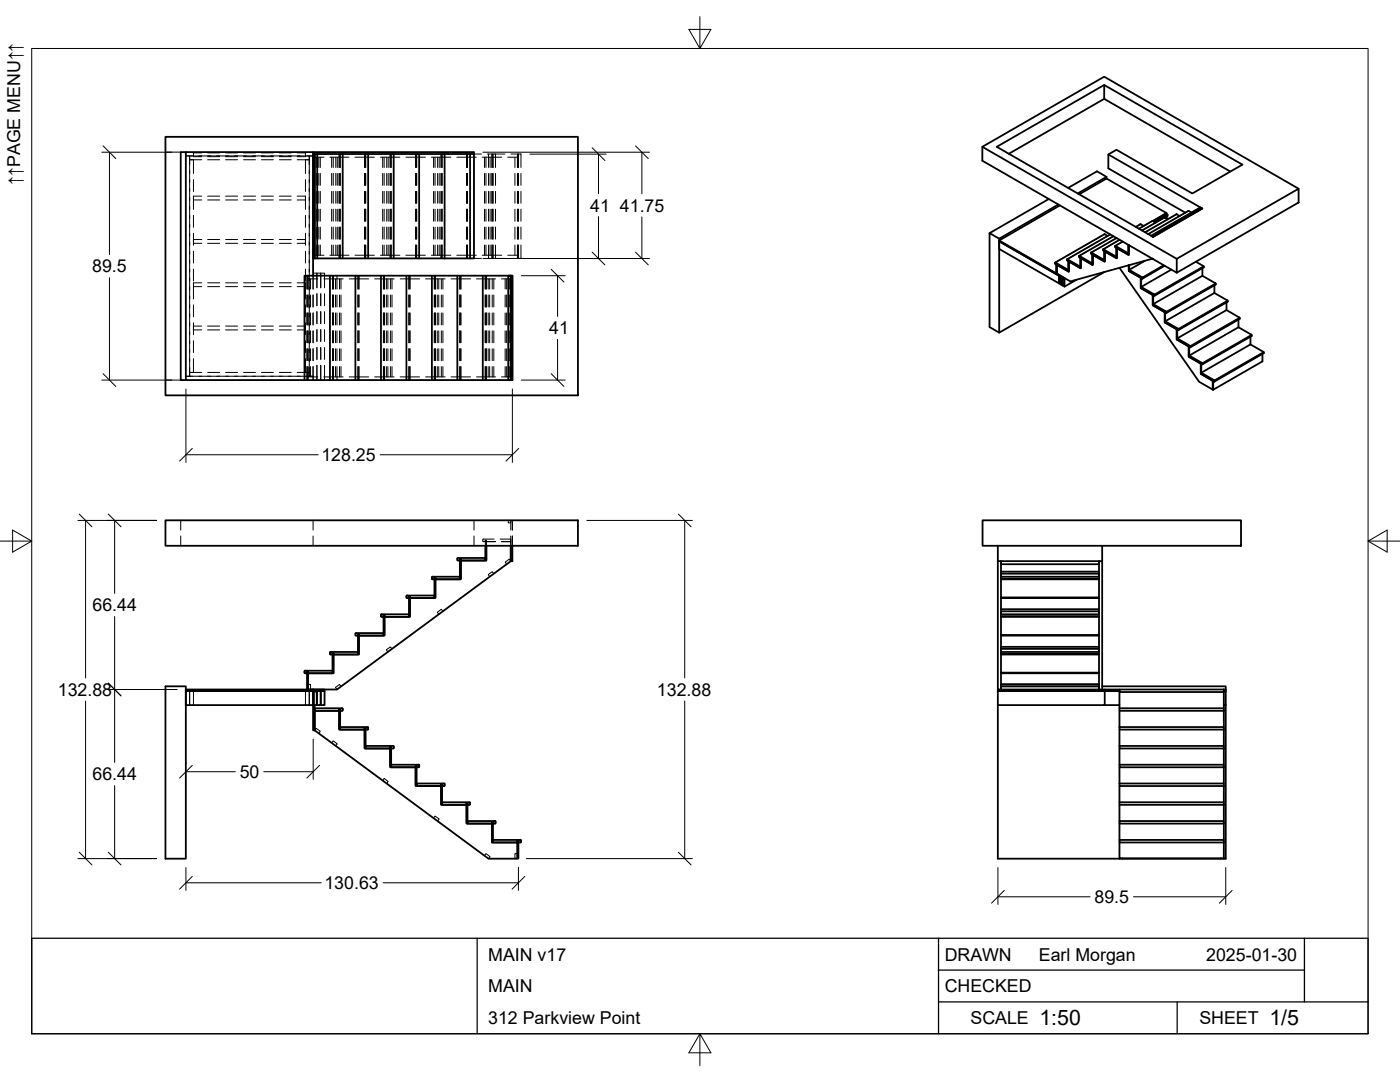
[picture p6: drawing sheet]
<svg xmlns="http://www.w3.org/2000/svg" width="279mm" height="216mm" viewBox="0 0 279 216" stroke-linecap="round" stroke-linejoin="round" font-family="sans-serif">
<defs><g id="words">
<g font-size="4.3">
<text x="207.4" y="204.6">1:50</text>
<text x="253.3" y="204.6">1/5</text>
</g>
<g font-size="3.5">
<text x="4" y="36.9" transform="rotate(-90 4 36.9)">↑↑PAGE MENU↑↑</text>
<text x="117.8" y="42.2">41</text>
<text x="123.7" y="42.2">41.75</text>
<text x="18.4" y="54.4">89.5</text>
<text x="109.6" y="66.7">41</text>
<text x="64.1" y="92">128.25</text>
<text x="18.5" y="122">66.44</text>
<text x="11.5" y="138.8">132.88</text>
<text x="131.1" y="138.8">132.88</text>
<text x="18.5" y="155.7">66.44</text>
<text x="47.8" y="155.2">50</text>
<text x="64.7" y="177.4">130.63</text>
<text x="218.4" y="180.2">89.5</text>
<text x="97.4" y="191.7">MAIN v17</text>
<text x="188.5" y="191.7">DRAWN</text>
<text x="207.3" y="191.7">Earl Morgan</text>
<text x="240.7" y="191.7">2025-01-30</text>
<text x="97.4" y="198">MAIN</text>
<text x="188.5" y="198">CHECKED</text>
<text x="97.4" y="204.4">312 Parkview Point</text>
<text x="193.7" y="204.4">SCALE</text>
<text x="239.4" y="204.4">SHEET</text>
</g>
</g></defs>
<!-- layer: Hidden -->
<g fill="none" stroke="#000" stroke-width=".2">
<path d="M33 30.4h3.1M37.8 34.6v-2.7h.8v2.7M37.8 31.1v.8h2.5M37.8 34v41.1M38.6 35.8v2.4M38.6 39.9h1.7M40.3 30.5h-1.7v.8h1.7M40.3 39.1h-1.7v2.7M41.4 31.9h2.4M41.4 39.9h2.4M41.4 39.1h2.4M41.4 31.3h2.4"/>
<path d="M41.4 30.5h2.4M45 31.9h2.4M45 39.9h2.4M45 39.1h2.4M45 31.3h2.4M45 30.5h2.4M48.6 31.9h2.4M48.6 39.9h2.4M48.6 39.1h2.4M48.6 31.3h2.4M48.6 30.5h2.4M52.2 31.9h2.3"/>
<path d="M52.2 39.9h2.3M52.2 39.1h2.3M52.2 31.3h2.3M52.2 30.5h2.3M55.8 31.9h2.3M55.8 39.9h2.3M55.8 39.1h2.3M55.8 31.3h2.3M55.8 30.5h2.3M59.3 31.1h2.4v.8M59.3 30.5h1.7v.8h-1.7M59.3 39.1h1.7v2.7"/>
<path d="M59.3 31.9h2.4M59.3 39.9h1.7M59.9 31.1h-22.8h.7v1.8M61 35.8v2.4M61.1 31.1h1.4h-.8v1.8M61.7 31.9v43.2v-.8h-2.4M61.7 31.9h-.7v2.7M62.8 31.4h1.9M63.1 31.4v2M63.1 34.6v2.4M63.1 38.2v2.4M63.6 31.4v2"/>
<path d="M63.6 34.6v2.4M63.6 38.2v2.4M63.9 31.4v2M63.9 34.6v2.4M63.9 38.2v2.4M65.8 31.4h3.8M66.2 31.4v2M66.2 34.6v2.4M66.2 38.2v2.4M66.5 31.4v2M66.5 34.6v2.4M66.5 38.2v2.4"/>
<path d="M67 31.4v2M67 34.6v2.4M67 38.2v2.4M67.3 31.4v2M67.3 34.6v2.4M67.3 38.2v2.4M67.7 30.7v2.7M67.7 34.6v2.4M67.7 38.2v2.4M67.9 30.7v2.7M67.9 34.6v2.4M67.9 38.2v2.4"/>
<path d="M70.8 31.4h3.9M72.8 30.7v2.7M72.8 34.6v2.4M72.8 38.2v2.4M73 30.7v2.7M73 34.6v2.4M73 38.2v2.4M75.9 31.4h3.9M76.4 31.4v2M76.4 34.6v2.4M76.4 38.2v2.4M76.7 31.4v2"/>
<path d="M76.7 34.6v2.4M76.7 38.2v2.4M77.2 31.4v2M77.2 34.6v2.4M77.2 38.2v2.4M77.5 31.4v2M77.5 34.6v2.4M77.5 38.2v2.4M77.9 30.7v2.7M77.9 34.6v2.4M77.9 38.2v2.4M78.1 30.7v2.7"/>
<path d="M78.1 34.6v2.4M78.1 38.2v2.4M81 31.4h3.9M83 30.7v2.7M83 34.6v2.4M83 38.2v2.4M83.1 30.7v2.7M83.1 34.6v2.4M83.1 38.2v2.4M86.1 31.4h3.9M86.5 31.4v2M86.5 34.6v2.4"/>
<path d="M86.5 38.2v2.4M86.8 31.4v2M86.8 34.6v2.4M86.8 38.2v2.4M87.3 31.4v2M87.3 34.6v2.4M87.3 38.2v2.4M87.7 31.4v2M87.7 34.6v2.4M87.7 38.2v2.4M88 30.7v2.7M88 34.6v2.4"/>
<path d="M88 38.2v2.4M88.2 30.7v2.7M88.2 34.6v2.4M88.2 38.2v2.4M91.2 31.4h3.9M93.1 30.7v2.7M93.1 34.6v2.4M93.1 38.2v2.4M93.3 30.7v2.7M93.3 34.6v2.4M93.3 38.2v2.4M94.6 30.7h1.5"/>
<path d="M96.2 31.4h3.9M96.7 31.4v2M96.7 34.6v2.4M96.7 38.2v2.4M97 31.4v2M97 34.6v2.4M97 38.2v2.4M97.3 30.7h1.6M97.5 30.7v2.7M97.5 34.6v2.4M97.5 38.2v2.4M97.8 31.4v2"/>
<path d="M97.8 34.6v2.4M97.8 38.2v2.4M98.2 30.7v2.7M98.2 34.6v2.4M98.2 38.2v2.4M98.4 30.7v2.7M98.4 34.6v2.4M98.4 38.2v2.4M98.9 30.7h1.9M98.9 30.7v2.7M98.9 34.6v2.4M98.9 38.2v2.4"/>
<path d="M101.3 31.4h2M102 30.7h2v2.7M102.8 31.4v2M102.8 34.6v2.4M102.8 38.2v2.4M103.3 30.7v2.7M103.3 34.6v2.4M103.3 38.2v2.4M103.5 30.7v2.7M103.5 34.6v2.4M103.5 38.2v2.4M104 34.6v2.4"/>
<path d="M104 38.2v2.4M38.6 43v2.4M38.6 46.5v2.4M38.6 50.1v2.4M38.6 53.7v2.4M38.6 57.3v2.3M38.6 48.6h1.7M38.6 47.8h1.7M40.3 56.4h-1.7v.8h1.7M41.4 57.2h2.4M41.4 56.4h2.4M41.4 48.6h2.4"/>
<path d="M41.4 47.8h2.4M45 57.2h2.4M45 56.4h2.4M45 48.6h2.4M45 47.8h2.4M48.6 57.2h2.4M48.6 56.4h2.4M48.6 48.6h2.4M48.6 47.8h2.4M52.2 57.2h2.3M52.2 56.4h2.3M52.2 48.6h2.3"/>
<path d="M52.2 47.8h2.3M55.8 57.2h2.3M55.8 56.4h2.3M55.8 48.6h2.3M55.8 47.8h2.3M59.3 56.4h1.7v.8h-1.7M59.3 48.6h1.7M59.3 47.8h1.7M61 43v2.4M61 46.5v2.4M61 50.1v2.4M61 53.7v2.4"/>
<path d="M61 57.3v2.3M61.3 55v2.7M61.3 58.9v2.4M61.5 55.6h1.9M61.5 55v2.7M61.5 58.9v2.4M62 55.6v2.1M62 58.9v2.4M62.5 54.5h2.3v2.9M62.5 55v2.7M62.5 58.9v2.4M62.8 50.9h1.9"/>
<path d="M63.1 41.7v2.4M63.1 45.3v2.4M63.1 48.9v2M63.2 54.5v2.9M63.2 58.6v2.4M63.6 41.7v2.4M63.6 45.3v2.4M63.6 48.9v2M63.9 41.7v2.4M63.9 45.3v2.4M63.9 48.9v2M64 54.5v2.9"/>
<path d="M64 58.6v2.4M64.6 55.6h3.9M64.8 58.6v2.4M65.8 50.9h3.8M66.2 41.7v2.4M66.2 45.3v2.4M66.2 48.9v2M66.4 55v2.7M66.4 58.9v2.4M66.5 41.7v2.4M66.5 45.3v2.4M66.5 48.9v2"/>
<path d="M66.5 55v2.7M66.5 58.9v2.4M67 55.6v2.1M67 58.9v2.4M67 41.7v2.4M67 45.3v2.4M67 48.9v2M67.2 55v2.7M67.2 58.9v2.4M67.3 41.7v2.4M67.3 45.3v2.4M67.3 48.9v2"/>
<path d="M67.7 41.7v2.4M67.7 45.3v2.4M67.7 48.9v2.7M67.8 55.6v2.1M67.8 58.9v2.4M67.9 41.7v2.4M67.9 45.3v2.4M67.9 48.9v2.7M68.1 55.6v2.1M68.1 58.9v2.4M69.7 55.6h3.9M70.8 50.9h3.9"/>
<path d="M71.4 55v2.7M71.4 58.9v2.4M71.6 55v2.7M71.6 58.9v2.4M72.8 41.7v2.4M72.8 45.3v2.4M72.8 48.9v2.7M73 41.7v2.4M73 45.3v2.4M73 48.9v2.7M74.8 55.6h3.9M75.9 50.9h3.9"/>
<path d="M76.4 41.7v2.4M76.4 45.3v2.4M76.4 48.9v2M76.5 55v2.7M76.5 58.9v2.4M76.7 41.7v2.4M76.7 45.3v2.4M76.7 48.9v2M76.7 55v2.7M76.7 58.9v2.4M77.1 55.6v2.1M77.1 58.9v2.4"/>
<path d="M77.2 41.7v2.4M77.2 45.3v2.4M77.2 48.9v2M77.4 55.6v2.1M77.4 58.9v2.4M77.5 41.7v2.4M77.5 45.3v2.4M77.5 48.9v2M77.9 41.7v2.4M77.9 45.3v2.4M77.9 48.9v2.7M77.9 55.6v2.1"/>
<path d="M77.9 58.9v2.4M78.1 41.7v2.4M78.1 45.3v2.4M78.1 48.9v2.7M78.2 55.6v2.1M78.2 58.9v2.4M79.9 55.6h3.8M81 50.9h3.9M81.6 55v2.7M81.6 58.9v2.4M81.8 55v2.7M81.8 58.9v2.4"/>
<path d="M83 41.7v2.4M83 45.3v2.4M83 48.9v2.7M83.1 41.7v2.4M83.1 45.3v2.4M83.1 48.9v2.7M84.9 55.6h3.9M86.1 50.9h3.9M86.5 41.7v2.4M86.5 45.3v2.4M86.5 48.9v2M86.7 55v2.7"/>
<path d="M86.7 58.9v2.4M86.8 41.7v2.4M86.8 45.3v2.4M86.8 48.9v2M86.9 55v2.7M86.9 58.9v2.4M87.3 55.6v2.1M87.3 58.9v2.4M87.3 41.7v2.4M87.3 45.3v2.4M87.3 48.9v2M87.6 55.6v2.1"/>
<path d="M87.6 58.9v2.4M87.7 41.7v2.4M87.7 45.3v2.4M87.7 48.9v2M88 41.7v2.4M88 45.3v2.4M88 48.9v2.7M88.1 55.6v2.1M88.1 58.9v2.4M88.2 41.7v2.4M88.2 45.3v2.4M88.2 48.9v2.7"/>
<path d="M88.4 55.6v2.1M88.4 58.9v2.4M90 55.6h3.9M91.2 50.9h3.9M91.8 55v2.7M91.8 58.9v2.4M92 55v2.7M92 58.9v2.4M93.1 41.7v2.4M93.1 45.3v2.4M93.1 48.9v2.7M93.3 41.7v2.4"/>
<path d="M93.3 45.3v2.4M93.3 48.9v2.7M94.6 51.6h1.5M95.1 55.6h3.8M96.2 50.9h3.9M96.7 41.7v2.4M96.7 45.3v2.4M96.7 48.9v2M96.8 55v2.7M96.8 58.9v2.4M97 41.7v2.4M97 45.3v2.4"/>
<path d="M97 48.9v2M97 55v2.7M97 58.9v2.4M97.3 51.6h1.6M97.4 55.6v2.1M97.4 58.9v2.4M97.5 41.7v2.4M97.5 45.3v2.4M97.5 48.9v2.7M97.7 55.6v2.1M97.7 58.9v2.4M97.8 41.7v2.4"/>
<path d="M97.8 45.3v2.4M97.8 48.9v2M98.2 41.7v2.4M98.2 45.3v2.4M98.2 48.9v2.7M98.2 55.6v2.1M98.2 58.9v2.4M98.4 41.7v2.4M98.4 45.3v2.4M98.4 48.9v2.7M98.6 55.6v2.1M98.6 58.9v2.4"/>
<path d="M98.9 51.6h1.9M98.9 41.7v2.4M98.9 45.3v2.4M98.9 48.9v2.7M100.1 55.6h1.8M100.8 55.6v2.1M100.8 58.9v2.4M101.1 55.6v2.1M101.1 58.9v2.4M101.3 50.9h2M101.6 55.6v2.1M101.6 58.9v2.4"/>
<path d="M102.8 41.7v2.4M102.8 45.3v2.4M102.8 48.9v2M103.3 41.7v2.4M103.3 45.3v2.4M103.3 48.9v2.7M103.5 41.7v2.4M103.5 45.3v2.4M103.5 48.9v2.7M104 48.9v2.7h-2M104 41.7v2.4M104 45.3v2.4"/>
<path d="M33 75.8h3.1M37.1 75.1h1.4M37.8 73.3v1.8h2.5M37.8 74.3h2.5M38.6 60.8v2.4M38.6 64.4v2.4M38.6 68v2.4M38.6 71.6v2.7M38.6 65.8h1.7M38.6 65.1h1.7M39.7 75.1h22.8M41.4 74.3h2.4"/>
<path d="M41.4 65.8h2.4M41.4 65.1h2.4M45 74.3h2.4M45 65.8h2.4M45 65.1h2.4M48.6 74.3h2.4M48.6 65.8h2.4M48.6 65.1h2.4M52.2 74.3h2.3M52.2 65.8h2.3M52.2 65.1h2.3M55.8 74.3h2.3"/>
<path d="M55.8 65.8h2.3M55.8 65.1h2.3M59.3 65.8h1.7M59.3 65.1h1.7M61 60.8v2.4M61 64.4v2.4M61 68v2.4M61 71.6v2.7h.7M61.3 62.4v2.4M61.3 66v2.4M61.3 69.6v2.4M61.3 73.2v2.6"/>
<path d="M61.5 75.2h1.9M61.5 62.4v2.4M61.5 66v2.4M61.5 69.6v2.4M61.5 73.2v2.6M62 62.4v2.4M62 66v2.4M62 69.6v2.4M62 73.2v2M62.5 62.4v2.4M62.5 66v2.4M62.5 69.6v2.4"/>
<path d="M62.5 73.2v2.6M63.2 62.2v2.4M63.2 65.8v2.3M63.2 69.3v2.4M63.2 72.9v2.9M64 62.2v2.4M64 65.8v2.3M64 69.3v2.4M64 72.9v2.9M64.6 75.2h3.9M64.8 62.2v2.4M64.8 65.8v2.3"/>
<path d="M64.8 69.3v2.4M64.8 72.9v2.9M66.4 62.4v2.4M66.4 66v2.4M66.4 69.6v2.4M66.4 73.2v2.6M66.5 62.4v2.4M66.5 66v2.4M66.5 69.6v2.4M66.5 73.2v2.6M67 62.4v2.4M67 66v2.4"/>
<path d="M67 69.6v2.4M67 73.2v2M67.2 62.4v2.4M67.2 66v2.4M67.2 69.6v2.4M67.2 73.2v2.6M67.8 62.4v2.4M67.8 66v2.4M67.8 69.6v2.4M67.8 73.2v2M68.1 62.4v2.4M68.1 66v2.4"/>
<path d="M68.1 69.6v2.4M68.1 73.2v2M69.7 75.2h3.9M71.4 62.4v2.4M71.4 66v2.4M71.4 69.6v2.4M71.4 73.2v2.6M71.6 62.4v2.4M71.6 66v2.4M71.6 69.6v2.4M71.6 73.2v2.6M74.8 75.2h3.9"/>
<path d="M76.5 62.4v2.4M76.5 66v2.4M76.5 69.6v2.4M76.5 73.2v2.6M76.7 62.4v2.4M76.7 66v2.4M76.7 69.6v2.4M76.7 73.2v2.6M77.1 62.4v2.4M77.1 66v2.4M77.1 69.6v2.4M77.1 73.2v2"/>
<path d="M77.4 62.4v2.4M77.4 66v2.4M77.4 69.6v2.4M77.4 73.2v2M77.9 62.4v2.4M77.9 66v2.4M77.9 69.6v2.4M77.9 73.2v2M78.2 62.4v2.4M78.2 66v2.4M78.2 69.6v2.4M78.2 73.2v2"/>
<path d="M79.9 75.2h3.8M81.6 62.4v2.4M81.6 66v2.4M81.6 69.6v2.4M81.6 73.2v2.6M81.8 62.4v2.4M81.8 66v2.4M81.8 69.6v2.4M81.8 73.2v2.6M84.9 75.2h3.9M86.7 62.4v2.4M86.7 66v2.4"/>
<path d="M86.7 69.6v2.4M86.7 73.2v2.6M86.9 62.4v2.4M86.9 66v2.4M86.9 69.6v2.4M86.9 73.2v2.6M87.3 62.4v2.4M87.3 66v2.4M87.3 69.6v2.4M87.3 73.2v2M87.6 62.4v2.4M87.6 66v2.4"/>
<path d="M87.6 69.6v2.4M87.6 73.2v2M88.1 62.4v2.4M88.1 66v2.4M88.1 69.6v2.4M88.1 73.2v2M88.4 62.4v2.4M88.4 66v2.4M88.4 69.6v2.4M88.4 73.2v2M90 75.2h3.9M91.8 62.4v2.4"/>
<path d="M91.8 66v2.4M91.8 69.6v2.4M91.8 73.2v2.6M92 62.4v2.4M92 66v2.4M92 69.6v2.4M92 73.2v2.6M95.1 75.2h3.8M96.8 62.4v2.4M96.8 66v2.4M96.8 69.6v2.4M96.8 73.2v2.6"/>
<path d="M97 62.4v2.4M97 66v2.4M97 69.6v2.4M97 73.2v2.6M97.4 62.4v2.4M97.4 66v2.4M97.4 69.6v2.4M97.4 73.2v2M97.7 62.4v2.4M97.7 66v2.4M97.7 69.6v2.4M97.7 73.2v2"/>
<path d="M98.2 62.4v2.4M98.2 66v2.4M98.2 69.6v2.4M98.2 73.2v2M98.6 62.4v2.4M98.6 66v2.4M98.6 69.6v2.4M98.6 73.2v2M100.1 75.2h1.8M100.8 62.4v2.4M100.8 66v2.4M100.8 69.6v2.4"/>
<path d="M100.8 73.2v2M101.1 62.4v2.4M101.1 66v2.4M101.1 69.6v2.4M101.1 73.2v2M101.6 62.4v2.4M101.6 66v2.4M101.6 69.6v2.4M101.6 73.2v2M36.1 103.8v2M36.1 107v1.9M62.5 103.8v2"/>
<path d="M62.5 107v1.9M94.6 103.8v2M94.6 107v1.9M97 107.8v1.1M97 108.1h1.9M97 107.8h-.1v1.1M98.6 114.5l-.4-.4-.8 .6 .3 .4M98.6 107.6l-2.2 .1v.4h.4v-.3h.2M99.8 107.6h2.1M100.1 108.1h1.8M101.4 103.8v.5h.5v-.5v2M101.9 112l-.3-.4-.8 .6 .3 .4"/>
<path d="M101.9 107v1.9M102.3 103.8v2M102.3 107v1.9M37.8 137.9v2.8M38.6 137.9v2.8M61 137.9v2.8M61.5 136.6h.5v1M61.7 137.9v2.8M63.3 137.6v.5h-.5v-.5v3.1M68.1 137l-.3-.4-.8 .6 .2 .4M78.2 129.5l-.3-.4-.8 .6 .3 .4M88.4 122l-.3-.4-.8 .6 .3 .4"/>
<path d="M62.8 145.7l.3-.4 .8 .6-.3 .4M66.2 148.2l.3-.4 .8 .6-.3 .4M76.4 155.7l.3-.4 .8 .6-.3 .4M86.5 163.2l.3-.4 .9 .6-.4 .4M96.7 170.7l.3-.4 .8 .6-.3 .4M103.3 170.3h-.5v1"/>
</g>
<!-- layer: Visible -->
<g fill="none" stroke="#000" stroke-width=".36">
<path d="M220.4 17l-21.5 12.3 31.2 18M220.4 19.7l-19.1 11M33 27.3h82.3v51.6h-82.3zM36.1 30.4h58.5v21.2h-32.1v3.4h39.8v20.8h-66.2zM37.1 30.4v45.4M62.5 30.4v21.2v-20.9h.3v20.9v-20.9h.5v20.9M63.3 30.7h5.1v20.9M68.4 30.7h5.1v20.9M73.5 30.7h5.1v20.9M78.6 30.7h5.1v20.9M83.7 30.7h5v20.9M88.7 30.7h5.1v20.9"/>
<path d="M93.8 30.7h.8M196 29.3l38.8 22.3M209.3 39.7l-11.8 6.8M215.4 38.8l5.4-3.2 12 6.9v.2M220.8 35.6v-.3l-5.7 3.3M220.8 35.3l-1.9-1.1-5.8 3.3M221.2 30.8l18.7 10.8-9.8 5.7M245.5 34.2l-25.1-14.5v-2.7l27.5 15.9-9.9 5.7-15.2-8.7-1.6 .9v2.8l15.4 8.8M259.2 37.7l-38.8-22.4-24.4 14v2.8l38.8 22.3M62.5 55h-1.7v20.8M65.8 55v20.8M70.9 55v20.8"/>
<path d="M76 55v20.8M81.1 55v20.8M86.2 55v20.8M91.3 55v20.8M96.4 55v20.8M101.4 55h.5v20.8h-.5zM101.9 55h.4v20.8h-.4zM197.5 46.5l1.9 1.1M199.4 48l12 6.9v.1l-12-6.8zM199.4 48.2l12 6.8v1.6l-12-6.9zM210.6 52.4v.2M210.6 52.5l.2 .3 .1-.1"/>
<path d="M210.6 52.4l2.6 1.5 .1 .2M210.8 52.6l.1 .1v1.9l-.1-.1zM210.9 52.7v.1l2.3 1.3M211.2 40.8l-11.8 6.8v18.8l-1.9-1.1v-18.8M211.4 55l.3 .2v1.6l-.3-.2zM211.5 41l-12.1 7M211.7 55.2l.4 .3v1.5l-.4-.2zM213 51.8v.2h.3M213 51.7l2.6 1.5 .1 .2M213 51.7h.1M213.2 52l.1 2.1zM213.3 52v.2l2.3 1.3"/>
<path d="M214.8 55.8l-2.4 1.4-.3-.2v-1.5l.3 .2v-.2l-1-.6v.1l1 .7 .2-.1-.2 .1v1.5M215.4 51.1l2.6 1.5 .1 .2M215.4 51.1v.2l.2 .1h.1M215.6 51.3l.1 2.2zM215.7 51.4v.1l2.3 1.3M217.7 50.6l.1 .1M217.8 50.4v.2M217.8 50.7h.3M217.8 50.4h-.1M218 50.7l.1 2.1zM218.1 50.7v.1l2.3 1.4M220.2 49.8v.2"/>
<path d="M220.2 50h.3M220.2 49.7l2.6 1.5v.3M220.2 49.7v.1M220.4 50l.1 2.1zM220.4 54.3l-21 12.1M220.4 46.7h.1M220.5 50v.2l2.3 1.3M221 47.1l-.5-.4-9.9 5.7M221.6 46.8l-8.6 4.9M222.2 47.1l-6.8 4M222.5 49.1v.1M222.6 49.2l.2 .2h.1"/>
<path d="M222.6 49.1l2.6 1.4v.3M222.8 49.3l.1 .1v2.1l-.1-.1zM222.8 47.5l-5 2.9 2.6 1.5 .1 .2M222.9 49.4v.1l2.3 1.3M223.4 53.4l15.9 22.8 2.8 1.5M223.4 47.8l-3.2 1.9M224.1 48.2l-1.5 .9M225.2 48.9v1.9h.1v-1.9v2l-2.4-1.4v2l-2.4-1.3v2l-2.4-1.4v2.1l-2.4-1.4v2.1l-2.4-1.4v2l-2.4-1.4v1.8l2.7 1.6 16.4-4.6 .1 .1M225.3 54l2.4 1.4v2.1M225.4 52.9l-.1 1.2M227.6 44.7l-.9 .6M227.6 44.7h.1"/>
<path d="M227.6 44.7l.6 .4M227.7 55.3l.1 2.2zM227.7 57.4l2.4 1.5v2M227.9 55.3l-2.5-1.5v.3l2.6 1.4M228.5 52l-3.1 1.8M229.7 47l9.8-5.6 .3 .1-9.8 5.7zM230 47.2l9.8-5.7 .1 .1-9.8 5.7zM230 44.1l.6 .3M230 44.1l-2.7 1.5M230.1 58.7v2.2zM230.4 58.8l-.1 .2M230.4 58.9l-2.6-1.6v.2l2.3 1.4 .1-.1 .1 .2"/>
<path d="M232.5 53l-4.5 2.6v-.3M232.5 43.5l.5-.4v-.2l-2.5 1.4M232.8 42.5l-2.7 1.6 2.5-1.5 .2 .1-2.6 1.5 2.6-1.5 .2 .2M232.8 43.2v.4M233 43.8l-.6-.4-4.5 2.6M233.8 53.8l-6 3.5M234.8 42.8l-6.3 3.6M234.8 42.7h.1M234.8 42.8l.6 .3M234.8 51.6l24.4-13.9v2.7l-24.4 14zM237.2 42.1l-8 4.6M237.2 42.1h.1"/>
<path d="M237.2 42.1l.6 .3M238.7 52.2l1.5 .9M240 53.5v1.5M240.2 53.1v.3M240.2 53.4l-9.8 5.6M242.4 56.9v1.6M242.5 56.5l-2.5-1.5-9.9 5.7M242.6 56.5v.2M242.6 56.8l-9.8 5.6M242.6 56.8h.1M244.9 59.9l-2.5-1.4-9.9 5.6M244.9 59.9l.1 .1"/>
<path d="M230.1 60.9l2.4 1.4v2M230.1 60.7l2.6 1.4 .1 .4-.3-.4v.2l-2.4-1.3zM232.5 62.1v2.2zM232.5 64.3l2.3 1.4v2.1M234.8 65.6h.1v2.1h-.1zM234.9 67.7l2.3 1.4v2.1M235.1 65.6l-2.6-1.5v.3l2.3 1.3v-.1l.3 .3M235.1 65.6l.1 .2M237.2 69h.1v2.2l-.1-.1zM237.3 71.1l2.3 1.5 .1 2M237.5 69l-2.6-1.5v.3l2.3 1.3 .1-.1 .2 .3M239.6 74.6l2.4 1.4v1.7"/>
<path d="M239.6 72.4l.1 2.2zM239.9 72.4l-2.6-1.4v.2l2.3 1.4v-.2l.3 .3M242 77.7v-1.9l.1 2M242.4 76l-2.7-1.6v.3l2.3 1.3v-.2l.4 .3v-.1M244.8 60.3v1.6M245 60v.2l-9.8 5.6M247.2 63.8v1.5M247.4 63.6l-9.8 5.7-.1-.3M247.4 63.6l-.1-.3-2.5-1.4-9.9 5.6M249.6 67.2v1.5M249.8 66.9v.1M249.8 67l-9.8 5.7-.1-.3"/>
<path d="M249.8 66.9l-2.6-1.6-9.9 5.7M251.9 70.6v1.5l-9.9 5.6M252.2 70.3v.1M252.2 70.5l-9.8 5.6M252.2 70.5h.1M252.2 70.3l-2.6-1.6-9.9 5.7M33 103.8h82.3v5.1h-82.3zM81.2 118.8h5.5v.5h-4.9v-.2M81.2 118.8l-.1 .2 .1 .3h.4v-.2h.2M81.6 119.1h.2v3.9h-.2zM86.3 115.1h5.5v.5h-4.9v-.3M86.3 115.1l-.1 .1v.4h.5v-.3h.2"/>
<path d="M86.7 115.3h.2v3.9h-.2zM91.4 111.3h5.5v.5h-4.9v-.2M91.4 111.3l-.1 .2v.3h.5v-.2h.2M91.8 111.6h.2v3.9h-.2zM96.9 108.9v2.8h.1M97 108.9v2.9h-5v3.8h-5.1v3.7h-5.1v3.8h-5.1v3.7h-5.1v3.8h-5.1v3.7h-5v3.3h5.7l34.7-25.6M101.9 108.9v3.1M102.3 108.9v3.1h-.4M196.1 103.8h51.6v5.1h-51.6zM199.1 112v25.6h.7M199.1 108.9v3.1h20.9M199.8 114.5h19.5v.6h-19.5z"/>
<path d="M199.8 119.3h19.5M199.8 115.6h19.5M199.8 119.2h19.5M199.8 115.5h19.5M199.8 114.1h19.5M220 108.9v28.7M33 136.9h4.1v34.4h-4.1zM37.1 137.6h25.4v.3h-25.4zM37.1 137.9h25.4v2.8h-25.4zM60.8 133.9l5.6-.1v.5h-4.9v-.2h-.2v.2h-.4l-.1-.1zM61.3 134.1h.2v3.4h-.2zM62.5 137.9h.7v2.8h-.7z"/>
<path d="M62.5 137.6h2.3v.3h-2.3zM63.2 137.9h.8v2.8h-.8zM64 137.9h.8v2.8h-.8zM66 130.1h5.4v.5h-4.9v-.3M66 130.1l-.2 .1 .2 .4M66.4 130.3h.1v3.9h-.1zM66.5 130.3h-.1v.3h-.4M71.1 126.3h5.4v.5h-4.9v-.2M71.1 126.3l-.2 .4M71.4 126.6h.2v3.9h-.2zM71.6 126.6h-.2v.2l-.5-.1M76.2 122.6h5.4v.5h-4.9v-.3"/>
<path d="M76.2 122.6l-.2 .3 .2 .2M76.5 122.8h.2v3.9h-.2zM76.7 122.8h-.2v.3h-.3M199.1 137.6v.3h21.4v2.8h-21.4v-2.8h21.4v-.3h-.5M199.8 137.6v-25.6v.6h19.5v-.6v25.6h.7M199.8 137h19.5v.6h-19.5zM199.8 129.5h19.5v.6h-19.5zM199.8 122h19.5v.6h-19.5zM199.8 134.3h19.5M199.8 130.6h19.5M199.8 126.8h19.5M199.8 123.1h19.5"/>
<path d="M199.8 134.2h19.5M199.8 130.5h19.5M199.8 126.7h19.5M199.8 123h19.5M199.8 136.6h19.5M199.8 129.1h19.5M199.8 121.6h19.5M220 136.9h24.6v.7M220.5 137.6h2.9M220.5 137.9h2.9M223.4 137.6h20.8v.5h-20.8zM223.4 138.1v3.2"/>
<path d="M244.2 138.1v3.2M244.2 137.6h.4M244.6 137.6v.3h-.4h.4v2.8h-.4M62.5 140.7v5h.3v-5M62.8 141.8h4.9v3.8h5.1v3.8h5.1v3.7h5.1v3.7h5v3.8h5.1v3.7h5.1v3.8h5.1v3.2h-5.8l-34.7-25.6zM67.7 141.6h.2v3.9h-.2zM68.3 141.3l.1 .4-.1 .1h-.4v-.2h-.2v.2h-4.9v-.5h5.5M72.8 145.3h.2v3.9h-.2zM73 148.8h5.5l.1 .4-.1 .2h-.4v-.3h-.2v.3h-4.9zM73.4 145.1l.1 .3-.1 .2h-.4v-.3h-.2v.3h-4.9v-.5h5.4M77.9 149.1h.2v3.9h-.2zM78.1 152.6h5.4l.2 .4-.2 .1h-.4v-.3h-.1v.3h-4.9z"/>
<path d="M83 152.8h.1v3.9h-.1zM88 156.6h.2v3.9h-.2zM88.7 156.5v.2M88.8 156.5l-.2-.2h-5.5v.5h4.9v-.2h.2v.2h.4l.2-.1M199.1 140.7v30.6h24.3M220.5 140.7h2.9M223.4 148.8h20.8v.6M223.4 148.8v.6h20.8M223.4 145.1h20.8v.5M223.4 145.1v.5h20.8M223.4 156.3h20.8v.5M223.4 156.3v.5h20.8"/>
<path d="M223.4 152.6h20.8v.5M223.4 152.6v.5h20.8M223.4 141.3h20.8v.5M223.4 141.3v.5h20.8M223.4 141.8v3.3M223.4 145.6v3.2M223.4 149.4v3.2M223.4 153.1v3.2M223.4 156.8v3.3M244.2 141.8v3.3M244.2 145.6v3.2M244.2 149.4v3.2"/>
<path d="M244.2 153.1v3.2M244.2 156.8v3.3M244.6 140.7v30.6h-.4M93.1 160.3h.2v3.9h-.2zM93.7 160.1h-5.5v.5h4.9v-.3h.2v.3h.4l.1-.1M93.7 160.1l.1 .1M93.8 160.2v.3M98.2 164.1h.2v3.9h-.2zM98.8 163.8l.1 .4-.1 .1h-.4v-.2h-.2v.2h-4.9v-.5h5.5M103.3 167.9h.2v3.4h-.2zM103.8 167.6h-5.4v.5h4.9v-.2h.2v.2h.3M103.9 167.6l.1 .1"/>
<path d="M104 167.7l-.1 .4M223.4 171.3h20.8M223.4 168.1v3.2h20.8v-3.2M223.4 167.6h20.8v.5M223.4 167.6v.5h20.8M223.4 163.8h20.8v.5M223.4 163.8v.5h20.8M223.4 160.1h20.8v.5M223.4 160.1v.5h20.8M223.4 160.6v3.2M223.4 164.3v3.3M244.2 160.6v3.2"/>
<path d="M244.2 164.3v3.3"/>
</g>
<!-- layer: Visible Narrow -->
<g fill="none" stroke="#000" stroke-width=".2">
<path d="M220.5 46.7l-9.9 5.7M221.6 46.8l-8.6 4.9M222.2 47.1l-6.8 4M222.8 47.5l-5 2.9M223.5 47.9l-3.3 1.8M224.1 48.2l-1.5 .9M227.6 44.7l-.9 .6M230 44.1l-2.7 1.6M232.2 52.9l-4.3 2.4M232.3 52.9l-4.3 2.5M232.4 43.4l-4.5 2.6M232.4 53l-4.4 2.6"/>
<path d="M234.8 42.8l-6.2 3.6M237.2 42.1l-8 4.6M240.2 53.1l-9.9 5.6M240.2 53.3l-9.8 5.7M240.2 53.2l-9.8 5.6M242.5 56.5l-9.8 5.7M242.6 56.7l-9.8 5.7M242.6 56.6l-9.8 5.7M244.9 59.9l-9.8 5.7M245 60.2l-9.8 5.6M245 60l-9.8 5.7M247.3 63.4l-9.8 5.6"/>
<path d="M247.4 63.6l-9.8 5.7M247.4 63.5l-9.8 5.6M249.7 66.8l-9.8 5.6M249.8 67l-9.8 5.7M249.8 66.9l-9.8 5.6M252.1 70.2l-9.8 5.7M252.2 70.4l-9.8 5.7M252.2 70.3l-9.8 5.7"/>
</g>
<!-- layer: Border -->
<path d="M6.3 9.7h266.7v196.6h-266.7zM139.7 3.3v6.4l2.2-3.8h-4.4l2.2 3.8M0 108h6.3l-3.8-2.2v4.4l3.8-2.2M273 108l3.8 2.2v-4.4l-3.8 2.2h6.4M139.7 206.3l-2.2 3.8h4.4l-2.2-3.8v6.3" fill="none" stroke="#000" stroke-width=".2"/>
<!-- layer: Titleblock -->
<path d="M6.3 187.2h266.7v19.1h-266.7zM95.2 187.2v19.1M187.3 193.6h73M187.3 199.9h85.7M187.3 187.2v19.1M234.9 199.9v6.4M260.3 187.2v12.7" fill="none" stroke="#000" stroke-width=".25"/>
<!-- layer: FD_Dimensions -->
<g fill="none" stroke="#000" stroke-width=".2">
<path d="M20.3 30.4h14M20.6 29.1l2.5 2.5M21.8 30.4v20.4M96.4 30.4h33.2M105.7 30.8h15.3M118.2 29.5l2.5 2.5M119.4 30.8v7.9M126.8 29.1l2.6 2.5M128.1 30.4v8.3M21.8 55.4v20.4M96.4 51.6h33.2M104 55h8.8"/>
<path d="M110 53.7l2.5 2.6M111.3 55v8.1M118.2 50.3l2.5 2.6M119.4 43.2v8.4M126.8 50.3l2.6 2.6M128.1 43.3v8.3M20.3 75.8h14M20.6 74.6l2.5 2.5M37.1 77.6v14.7M102.3 77.6v14.7M104 75.8h8.8M110 74.6l2.5 2.5"/>
<path d="M111.3 67.7v8.1M37.1 90.7h26.4M38.4 89.5l-2.6 2.5M75.9 90.7h26.4M103.5 89.5l-2.5 2.5M15.6 103.8h15.7M15.8 102.6l2.6 2.5M17.1 103.8v31.5M21.6 102.6l2.6 2.5M22.9 103.8v14.6M117.1 103.8h21.1M135.4 102.6l2.5 2.5"/>
<path d="M136.7 103.8v31.5M17.1 139.9v31.4M21.4 137.6h13.9M21.6 136.3l2.6 2.6M22.9 123v29.1M136.7 139.9v31.4M22.9 156.8v14.5M37.1 152.2v.3M37.1 154h9.9M38.4 152.7l-2.6 2.6M52.6 154h9.9M62.5 147.5v8"/>
<path d="M63.8 152.7l-2.6 2.6M15.6 171.3h15.7M15.8 170.1l2.6 2.5M21.6 170.1l2.6 2.5M37.1 173.1v4.6M37.1 176.1h27M38.4 174.9l-2.6 2.5M76.5 176.1h27M103.5 173v4.7M104.7 174.9l-2.5 2.5M105.1 171.3h33.1M135.4 170.1l2.5 2.5"/>
<path d="M199.2 173.1v7.4M199.2 178.9h18.4M200.4 177.7l-2.5 2.5M226.2 178.9h18.4M244.6 173.1v7.4M245.9 177.7l-2.5 2.5"/>
</g>
<use href="#words"/>
</svg>
